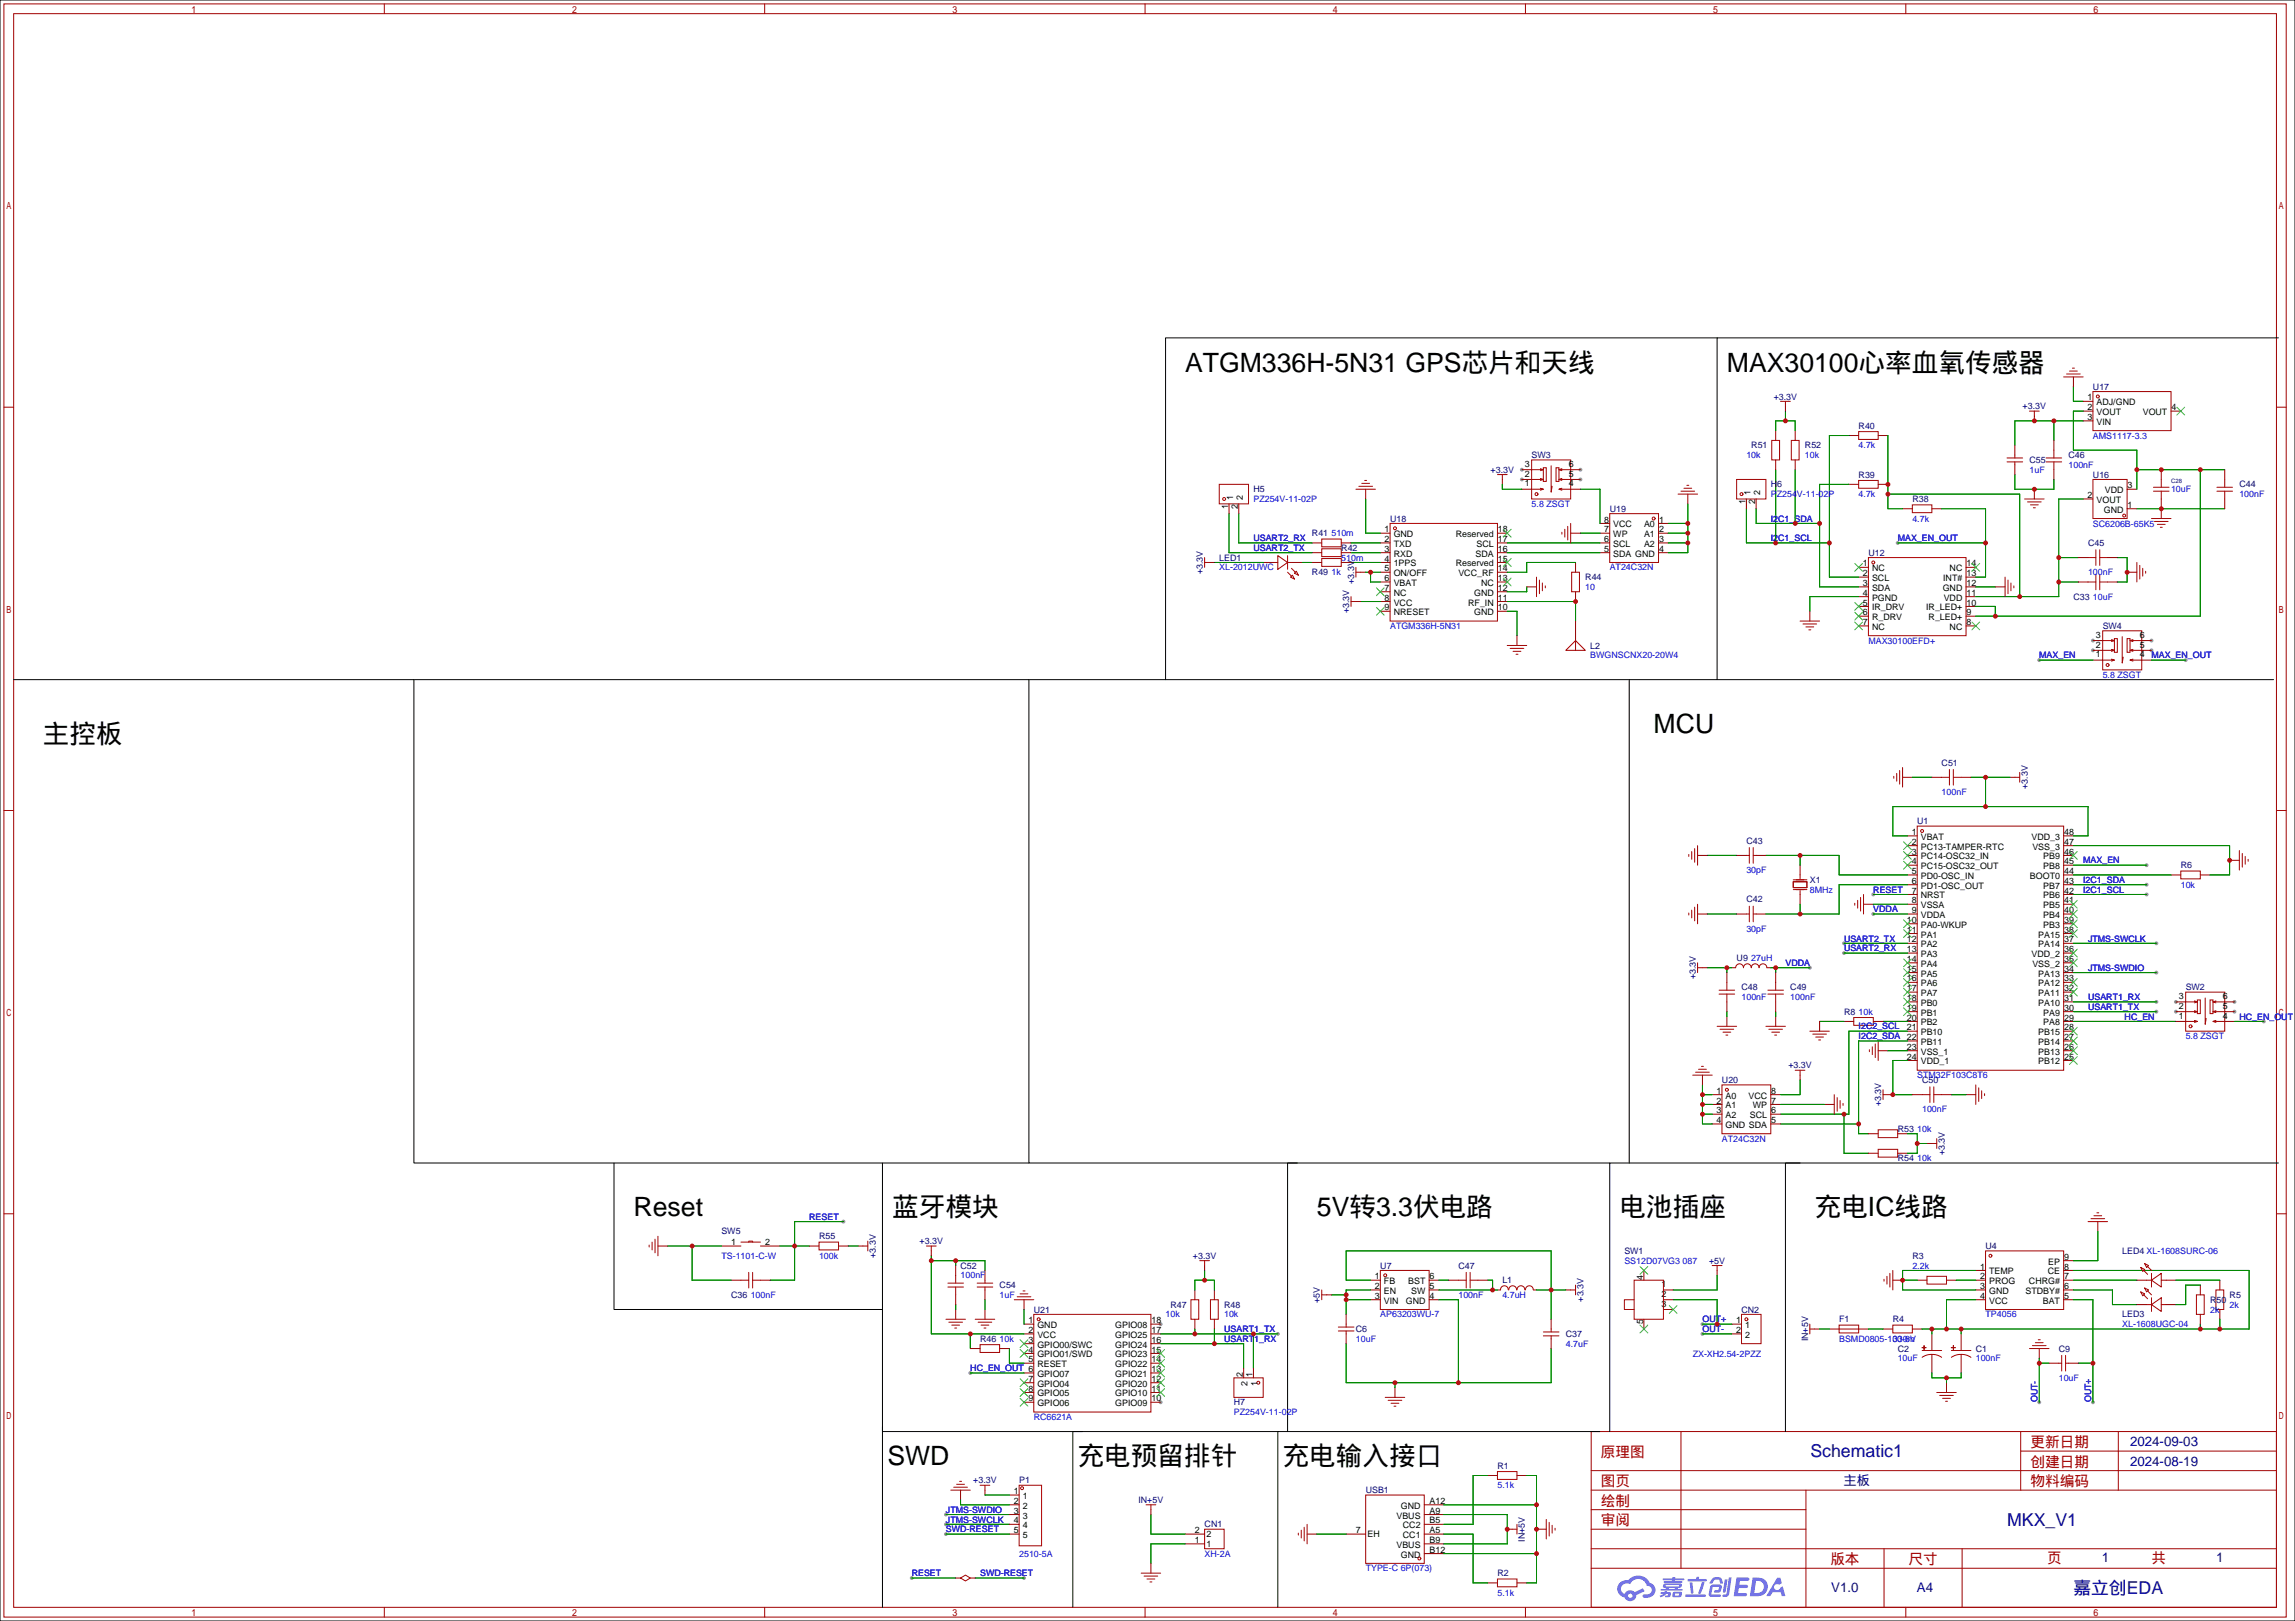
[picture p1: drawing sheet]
<svg xmlns="http://www.w3.org/2000/svg" width="597mm" height="422mm" viewBox="0 0 597 422" stroke-linecap="round" stroke-linejoin="round" font-family="sans-serif">
<defs><g id="words">
<g font-size="6.9">
<text x="308.4" y="96.7">ATGM336H-5N31 GPS芯片和天线</text>
<text x="449.3" y="96.7">MAX30100心率血氧传感器</text>
<text x="430.3" y="190.6">MCU</text>
<text x="11.2" y="193.2">主控板</text>
<text x="164.8" y="316.4">Reset</text>
<text x="232.2" y="316.4">蓝牙模块</text>
<text x="342.6" y="316.4">5V转3.3伏电路</text>
<text x="421.4" y="316.4">电池插座</text>
<text x="472.2" y="316.4">充电IC线路</text>
<text x="230.9" y="381.1">SWD</text>
<text x="280.4" y="381.1">充电预留排针</text>
<text x="333.8" y="381.1">充电输入接口</text>
</g>
<g font-size="4.6" fill="#000080">
<text x="471" y="379.1">Schematic1</text>
<text x="522.3" y="396.8">MKX_V1</text>
<text x="539.5" y="414.6">嘉立创EDA</text>
</g>
<g font-size="3.8" fill="#a00000">
<text x="528.3" y="376.4">更新日期</text>
<text x="416.6" y="379">原理图</text>
<text x="528.3" y="381.5">创建日期</text>
<text x="416.6" y="386.6">图页</text>
<text x="528.3" y="386.6">物料编码</text>
<text x="416.6" y="391.7">绘制</text>
<text x="416.6" y="396.7">审阅</text>
<text x="476.2" y="406.9">版本</text>
<text x="496.6" y="406.9">尺寸</text>
<text x="532.6" y="406.7">页</text>
<text x="559.8" y="406.7">共</text>
</g>
<g font-size="3.5" fill="#000080">
<text x="554.2" y="376.1">2024-09-03</text>
<text x="554.2" y="381.2">2024-08-19</text>
<text x="479.6" y="386.3">主板</text>
<text x="546.9" y="406.3">1</text>
<text x="576.6" y="406.3">1</text>
<text x="476.5" y="414.2">V1.0</text>
<text x="498.8" y="414.2">A4</text>
</g>
<g font-size="2.3" fill="#000080">
<text x="544.6" y="101.4">U17</text>
<text x="461.5" y="103.9">+3.3V</text>
<text x="526.3" y="106.5">+3.3V</text>
<text x="483.6" y="111.6">R40</text>
<text x="398.5" y="119.2">SW3</text>
<text x="455.7" y="116.6">R51</text>
<text x="469.6" y="116.6">R52</text>
<text x="538.2" y="119.2">C46</text>
<text x="387.9" y="123">+3.3V</text>
<text x="483.6" y="124.3">R39</text>
<text x="528.1" y="120.4">C55</text>
<text x="544.6" y="124.3">U16</text>
<text x="326.1" y="128.1">H5</text>
<text x="460.8" y="126.8">H6</text>
<text x="497.6" y="130.6">R38</text>
<text x="582.7" y="126.8">C44</text>
<text x="361.7" y="135.7">U18</text>
<text x="418.8" y="133.1">U19</text>
<text x="341.4" y="139.5">R41</text>
<text x="349" y="143.3">R42</text>
<text x="543.3" y="142">C45</text>
<text x="313" y="149.4" transform="rotate(-90 313 149.4)">+3.3V</text>
<text x="317.2" y="145.8">LED1</text>
<text x="341.4" y="149.7">R49</text>
<text x="486.2" y="144.6">U12</text>
<text x="352.3" y="151.9" transform="rotate(-90 352.3 151.9)">+3.3V</text>
<text x="412.5" y="150.9">R44</text>
<text x="351.1" y="159.5" transform="rotate(-90 351.1 159.5)">+3.3V</text>
<text x="539.5" y="156">C33</text>
<text x="547.1" y="163.6">SW4</text>
<text x="413.8" y="168.7">L2</text>
<text x="505.2" y="199.2">C51</text>
<text x="527.6" y="205.2" transform="rotate(-90 527.6 205.2)">+3.3V</text>
<text x="498.9" y="214.4">U1</text>
<text x="454.4" y="219.5">C43</text>
<text x="567.4" y="225.9">R6</text>
<text x="470.9" y="229.7">X1</text>
<text x="454.4" y="234.7">C42</text>
<text x="451.9" y="250">U9</text>
<text x="441.2" y="254.8" transform="rotate(-90 441.2 254.8)">+3.3V</text>
<text x="453.1" y="257.6">C48</text>
<text x="465.8" y="257.6">C49</text>
<text x="568.7" y="257.6">SW2</text>
<text x="479.8" y="264">R8</text>
<text x="448.1" y="281.7">U20</text>
<text x="465.3" y="277.9">+3.3V</text>
<text x="500.1" y="281.7">C50</text>
<text x="489.5" y="287.8" transform="rotate(-90 489.5 287.8)">+3.3V</text>
<text x="493.8" y="294.4">R53</text>
<text x="493.8" y="302.1">R54</text>
<text x="506" y="300.5" transform="rotate(-90 506 300.5)">+3.3V</text>
<text x="187.7" y="321.1">SW5</text>
<text x="213.1" y="322.4">R55</text>
<text x="239.3" y="323.6">+3.3V</text>
<text x="227.9" y="327.2" transform="rotate(-90 227.9 327.2)">+3.3V</text>
<text x="249.9" y="330">C52</text>
<text x="310.4" y="327.5">+3.3V</text>
<text x="359.2" y="330">U7</text>
<text x="379.5" y="330">C47</text>
<text x="422.7" y="326.2">SW1</text>
<text x="444.7" y="328.7">+5V</text>
<text x="497.6" y="327.5">R3</text>
<text x="516.6" y="324.9">U4</text>
<text x="552.2" y="326.2">LED4 XL-1608SURC-06</text>
<text x="260.1" y="335.1">C54</text>
<text x="390.9" y="333.8">L1</text>
<text x="190.2" y="337.6">C36</text>
<text x="269" y="341.4">U21</text>
<text x="304.5" y="340.2">R47</text>
<text x="318.5" y="340.2">R48</text>
<text x="343.5" y="338.9" transform="rotate(-90 343.5 338.9)">+5V</text>
<text x="412" y="338.6" transform="rotate(-90 412 338.6)">+3.3V</text>
<text x="453.1" y="341.4">CN2</text>
<text x="575.1" y="338.9">R50</text>
<text x="580.1" y="337.6">R5</text>
<text x="352.8" y="346.5">C6</text>
<text x="407.4" y="347.8">C37</text>
<text x="478.5" y="344">F1</text>
<text x="492.5" y="344">R4</text>
<text x="552.2" y="342.7">LED3</text>
<text x="255" y="349">R46</text>
<text x="470.5" y="348.9" transform="rotate(-90 470.5 348.9)">IN+5V</text>
<text x="493.8" y="351.6">C2</text>
<text x="514.1" y="351.6">C1</text>
<text x="535.7" y="351.6">C9</text>
<text x="321.1" y="365.6">H7</text>
<text x="389.6" y="382.1">R1</text>
<text x="253.2" y="385.9">+3.3V</text>
<text x="265.2" y="385.9">P1</text>
<text x="355.3" y="388.4">USB1</text>
<text x="296.2" y="391">IN+5V</text>
<text x="313.4" y="397.3">CN1</text>
<text x="396.8" y="401" transform="rotate(-90 396.8 401)">IN+5V</text>
<text x="389.6" y="410">R2</text>
</g>
<g font-size="2.3">
<text x="543.2" y="104.2">1</text>
<text x="543.2" y="106.7">2</text>
<text x="545.5" y="105.4">ADJ/GND</text>
<text x="545.5" y="108">VOUT</text>
<text x="557.5" y="108">VOUT</text>
<text x="565" y="106.7">4</text>
<text x="543.2" y="109.2">3</text>
<text x="545.5" y="110.5">VIN</text>
<text x="396.8" y="124">2</text>
<text x="396.8" y="121.5">3</text>
<text x="408.2" y="121.5">6</text>
<text x="408.2" y="124">5</text>
<text x="320.8" y="130.1" transform="rotate(-90 320.8 130.1)">1</text>
<text x="323.4" y="130.1" transform="rotate(-90 323.4 130.1)">2</text>
<text x="396.8" y="126.5">1</text>
<text x="408.2" y="126.5">4</text>
<text x="454.2" y="131.2" transform="rotate(-90 454.2 131.2)">1</text>
<text x="455.4" y="128.9" transform="rotate(-90 455.4 128.9)">1</text>
<text x="456.7" y="131.2" transform="rotate(-90 456.7 131.2)">2</text>
<text x="458" y="128.9" transform="rotate(-90 458 128.9)">2</text>
<text x="543.2" y="129.6">2</text>
<text x="545.5" y="130.8">VOUT</text>
<text x="547.7" y="128.3">VDD</text>
<text x="553.6" y="127">3</text>
<text x="319.6" y="132.5" transform="rotate(-90 319.6 132.5)">1</text>
<text x="322.1" y="132.5" transform="rotate(-90 322.1 132.5)">2</text>
<text x="417.4" y="135.9">8</text>
<text x="419.8" y="137.2">VCC</text>
<text x="427.8" y="137.2">A0</text>
<text x="431.7" y="135.9">1</text>
<text x="547.4" y="133.4">GND</text>
<text x="553.6" y="132.1">1</text>
<text x="360.3" y="138.5">1</text>
<text x="360.3" y="141">2</text>
<text x="360.3" y="143.5">3</text>
<text x="362.6" y="139.7">GND</text>
<text x="362.6" y="142.3">TXD</text>
<text x="378.8" y="139.7">Reserved</text>
<text x="384.2" y="142.3">SCL</text>
<text x="389.8" y="143.5">16</text>
<text x="389.8" y="141">17</text>
<text x="389.8" y="138.5">18</text>
<text x="417.4" y="143.5">5</text>
<text x="417.4" y="141">6</text>
<text x="417.4" y="138.5">7</text>
<text x="419.8" y="142.3">SCL</text>
<text x="419.8" y="139.7">WP</text>
<text x="427.8" y="139.7">A1</text>
<text x="427.8" y="142.3">A2</text>
<text x="431.7" y="138.5">2</text>
<text x="431.7" y="141">3</text>
<text x="431.7" y="143.5">4</text>
<text x="360.3" y="146.1">4</text>
<text x="360.3" y="148.6">5</text>
<text x="362.6" y="144.8">RXD</text>
<text x="362.6" y="147.3">1PPS</text>
<text x="362.6" y="149.9">ON/OFF</text>
<text x="378.8" y="147.3">Reserved</text>
<text x="379.5" y="149.9">VCC_RF</text>
<text x="383.9" y="144.8">SDA</text>
<text x="389.8" y="148.6">14</text>
<text x="389.8" y="146.1">15</text>
<text x="419.8" y="144.8">SDA GND</text>
<text x="484.7" y="147.3">1</text>
<text x="484.7" y="149.9">2</text>
<text x="487.1" y="148.6">NC</text>
<text x="507.3" y="148.6">NC</text>
<text x="511.7" y="149.9">13</text>
<text x="511.7" y="147.3">14</text>
<text x="360.3" y="151.2">6</text>
<text x="360.3" y="153.7">7</text>
<text x="362.6" y="152.4">VBAT</text>
<text x="362.6" y="155">NC</text>
<text x="383.6" y="155">GND</text>
<text x="385.4" y="152.4">NC</text>
<text x="389.8" y="153.7">12</text>
<text x="389.8" y="151.2">13</text>
<text x="484.7" y="152.4">3</text>
<text x="484.7" y="155">4</text>
<text x="487.1" y="151.2">SCL</text>
<text x="487.1" y="153.7">SDA</text>
<text x="505.5" y="153.7">GND</text>
<text x="505.6" y="151.2">INT#</text>
<text x="511.7" y="155">11</text>
<text x="511.7" y="152.4">12</text>
<text x="360.3" y="156.2">8</text>
<text x="360.3" y="158.8">9</text>
<text x="362.6" y="157.5">VCC</text>
<text x="362.6" y="160">NRESET</text>
<text x="382" y="157.5">RF_IN</text>
<text x="383.6" y="160">GND</text>
<text x="389.8" y="158.8">10</text>
<text x="389.8" y="156.2">11</text>
<text x="484.7" y="157.5">5</text>
<text x="484.7" y="160">6</text>
<text x="487.1" y="156.2">PGND</text>
<text x="487.1" y="158.8">IR_DRV</text>
<text x="487.1" y="161.3">R_DRV</text>
<text x="501.2" y="158.8">IR_LED+</text>
<text x="501.8" y="161.3">R_LED+</text>
<text x="505.7" y="156.2">VDD</text>
<text x="511.7" y="160">9</text>
<text x="511.7" y="157.5">10</text>
<text x="484.7" y="162.6">7</text>
<text x="487.1" y="163.9">NC</text>
<text x="507.3" y="163.9">NC</text>
<text x="511.7" y="162.6">8</text>
<text x="545.3" y="165.9">3</text>
<text x="556.8" y="165.9">6</text>
<text x="545.3" y="171">1</text>
<text x="545.3" y="168.4">2</text>
<text x="556.8" y="168.4">5</text>
<text x="556.8" y="171">4</text>
<text x="497.4" y="217.2">1</text>
<text x="497.4" y="219.7">2</text>
<text x="499.8" y="218.5">VBAT</text>
<text x="499.8" y="221">PC13-TAMPER-RTC</text>
<text x="528.6" y="218.5">VDD_3</text>
<text x="528.8" y="221">VSS_3</text>
<text x="537.1" y="219.7">47</text>
<text x="537.1" y="217.2">48</text>
<text x="497.4" y="222.3">3</text>
<text x="497.4" y="224.8">4</text>
<text x="497.4" y="227.4">5</text>
<text x="499.8" y="223.5">PC14-OSC32_IN</text>
<text x="499.8" y="226.1">PC15-OSC32_OUT</text>
<text x="531.7" y="226.1">PB8</text>
<text x="531.7" y="223.5">PB9</text>
<text x="537.1" y="227.4">44</text>
<text x="537.1" y="224.8">45</text>
<text x="537.1" y="222.3">46</text>
<text x="497.4" y="229.9">6</text>
<text x="497.4" y="232.4">7</text>
<text x="499.8" y="228.6">PD0-OSC_IN</text>
<text x="499.8" y="231.2">PD1-OSC_OUT</text>
<text x="499.8" y="233.7">NRST</text>
<text x="528.2" y="228.6">BOOT0</text>
<text x="531.7" y="233.7">PB6</text>
<text x="531.7" y="231.2">PB7</text>
<text x="537.1" y="232.4">42</text>
<text x="537.1" y="229.9">43</text>
<text x="497.4" y="235">8</text>
<text x="497.4" y="237.5">9</text>
<text x="499.8" y="236.2">VSSA</text>
<text x="499.8" y="238.8">VDDA</text>
<text x="531.7" y="238.8">PB4</text>
<text x="531.7" y="236.2">PB5</text>
<text x="537.1" y="237.5">40</text>
<text x="537.1" y="235">41</text>
<text x="496.2" y="240.1">10</text>
<text x="496.2" y="242.6">11</text>
<text x="496.2" y="245.1">12</text>
<text x="499.8" y="241.3">PA0-WKUP</text>
<text x="499.8" y="243.9">PA1</text>
<text x="530.4" y="243.9">PA15</text>
<text x="531.7" y="241.3">PB3</text>
<text x="537.1" y="245.1">37</text>
<text x="537.1" y="242.6">38</text>
<text x="537.1" y="240.1">39</text>
<text x="496.2" y="247.7">13</text>
<text x="496.2" y="250.2">14</text>
<text x="499.8" y="246.4">PA2</text>
<text x="499.8" y="248.9">PA3</text>
<text x="499.8" y="251.5">PA4</text>
<text x="528.6" y="248.9">VDD_2</text>
<text x="528.8" y="251.5">VSS_2</text>
<text x="530.4" y="246.4">PA14</text>
<text x="537.1" y="250.2">35</text>
<text x="537.1" y="247.7">36</text>
<text x="496.2" y="252.8">15</text>
<text x="496.2" y="255.3">16</text>
<text x="496.2" y="257.8">17</text>
<text x="499.8" y="254">PA5</text>
<text x="499.8" y="256.6">PA6</text>
<text x="530.4" y="256.6">PA12</text>
<text x="530.4" y="254">PA13</text>
<text x="537.1" y="257.8">32</text>
<text x="537.1" y="255.3">33</text>
<text x="537.1" y="252.8">34</text>
<text x="496.2" y="260.4">18</text>
<text x="496.2" y="262.9">19</text>
<text x="499.8" y="259.1">PA7</text>
<text x="499.8" y="261.6">PB0</text>
<text x="530.4" y="261.6">PA10</text>
<text x="530.4" y="259.1">PA11</text>
<text x="537.1" y="262.9">30</text>
<text x="537.1" y="260.4">31</text>
<text x="566.9" y="262.4">2</text>
<text x="566.9" y="259.9">3</text>
<text x="578.4" y="259.9">6</text>
<text x="578.4" y="262.4">5</text>
<text x="496.2" y="265.5">20</text>
<text x="496.2" y="268">21</text>
<text x="499.8" y="264.2">PB1</text>
<text x="499.8" y="266.7">PB2</text>
<text x="499.8" y="269.3">PB10</text>
<text x="530.4" y="269.3">PB15</text>
<text x="531.7" y="266.7">PA8</text>
<text x="531.7" y="264.2">PA9</text>
<text x="537.1" y="268">28</text>
<text x="537.1" y="265.5">29</text>
<text x="566.9" y="265">1</text>
<text x="578.4" y="265">4</text>
<text x="496.2" y="270.5">22</text>
<text x="496.2" y="273.1">23</text>
<text x="496.2" y="275.6">24</text>
<text x="499.8" y="271.8">PB11</text>
<text x="499.8" y="274.3">VSS_1</text>
<text x="530.4" y="274.3">PB13</text>
<text x="530.4" y="271.8">PB14</text>
<text x="537.1" y="275.6">25</text>
<text x="537.1" y="273.1">26</text>
<text x="537.1" y="270.5">27</text>
<text x="499.8" y="276.9">VDD_1</text>
<text x="530.4" y="276.9">PB12</text>
<text x="446.6" y="284.5">1</text>
<text x="446.6" y="287">2</text>
<text x="449" y="285.8">A0</text>
<text x="454.9" y="285.8">VCC</text>
<text x="460.9" y="287">7</text>
<text x="460.9" y="284.5">8</text>
<text x="446.6" y="289.6">3</text>
<text x="446.6" y="292.1">4</text>
<text x="449" y="288.3">A1</text>
<text x="449" y="290.9">A2</text>
<text x="449" y="293.4">GND SDA</text>
<text x="455.3" y="290.9">SCL</text>
<text x="456.1" y="288.3">WP</text>
<text x="460.9" y="292.1">5</text>
<text x="460.9" y="289.6">6</text>
<text x="190.2" y="323.9">1</text>
<text x="199.1" y="323.9">2</text>
<text x="532.9" y="329">EP</text>
<text x="537.1" y="327.7">9</text>
<text x="357.7" y="332.8">1</text>
<text x="357.7" y="335.3">2</text>
<text x="360.1" y="334">FB</text>
<text x="366.4" y="334">BST</text>
<text x="372" y="335.3">5</text>
<text x="372" y="332.8">6</text>
<text x="427.5" y="333" transform="rotate(-90 427.5 333)">4</text>
<text x="432.3" y="334.8">1</text>
<text x="515.2" y="330.2">1</text>
<text x="515.2" y="332.8">2</text>
<text x="515.2" y="335.3">3</text>
<text x="517.6" y="331.5">TEMP</text>
<text x="517.6" y="334">PROG</text>
<text x="527.9" y="334">CHRG#</text>
<text x="532.8" y="331.5">CE</text>
<text x="537.1" y="335.3">6</text>
<text x="537.1" y="332.8">7</text>
<text x="537.1" y="330.2">8</text>
<text x="357.7" y="337.8">3</text>
<text x="360.1" y="336.6">EN</text>
<text x="360.1" y="339.1">VIN</text>
<text x="365.8" y="339.1">GND</text>
<text x="367.2" y="336.6">SW</text>
<text x="372" y="337.8">4</text>
<text x="432.3" y="339.9">3</text>
<text x="432.3" y="337.4">2</text>
<text x="515.2" y="337.8">4</text>
<text x="517.6" y="336.6">GND</text>
<text x="517.6" y="339.1">VCC</text>
<text x="527" y="336.6">STDBY#</text>
<text x="531.5" y="339.1">BAT</text>
<text x="537.1" y="337.8">5</text>
<text x="267.6" y="344.2">1</text>
<text x="267.6" y="346.7">2</text>
<text x="269.9" y="345.5">GND</text>
<text x="290.2" y="345.5">GPIO08</text>
<text x="299.6" y="346.7">17</text>
<text x="299.6" y="344.2">18</text>
<text x="427.5" y="344.4" transform="rotate(-90 427.5 344.4)">5</text>
<text x="451.7" y="344.2">1</text>
<text x="451.7" y="346.7">2</text>
<text x="454.1" y="345.5">1</text>
<text x="267.6" y="349.3">3</text>
<text x="267.6" y="351.8">4</text>
<text x="269.9" y="348">VCC</text>
<text x="269.9" y="350.5">GPIO00/SWC</text>
<text x="269.9" y="353.1">GPIO01/SWD</text>
<text x="290.2" y="353.1">GPIO23</text>
<text x="290.2" y="350.5">GPIO24</text>
<text x="290.2" y="348">GPIO25</text>
<text x="299.6" y="351.8">15</text>
<text x="299.6" y="349.3">16</text>
<text x="454.1" y="348">2</text>
<text x="267.6" y="354.4">5</text>
<text x="267.6" y="359.4">7</text>
<text x="269.9" y="355.6">RESET</text>
<text x="269.9" y="358.2">GPIO07</text>
<text x="290.2" y="358.2">GPIO21</text>
<text x="290.2" y="355.6">GPIO22</text>
<text x="299.6" y="359.4">12</text>
<text x="299.6" y="356.9">13</text>
<text x="299.6" y="354.4">14</text>
<text x="323.4" y="358.3" transform="rotate(-90 323.4 358.3)">2</text>
<text x="325.9" y="358.3" transform="rotate(-90 325.9 358.3)">1</text>
<text x="267.6" y="362">8</text>
<text x="267.6" y="364.5">9</text>
<text x="269.9" y="360.7">GPIO04</text>
<text x="269.9" y="363.2">GPIO05</text>
<text x="269.9" y="365.8">GPIO06</text>
<text x="290.2" y="365.8">GPIO09</text>
<text x="290.2" y="363.2">GPIO10</text>
<text x="290.2" y="360.7">GPIO20</text>
<text x="299.6" y="364.5">10</text>
<text x="299.6" y="362">11</text>
<text x="324.6" y="360.6" transform="rotate(-90 324.6 360.6)">2</text>
<text x="327.2" y="360.6" transform="rotate(-90 327.2 360.6)">1</text>
<text x="263.8" y="388.6">1</text>
<text x="266.1" y="389.9">1</text>
<text x="263.8" y="391.2">2</text>
<text x="263.8" y="393.7">3</text>
<text x="266.1" y="392.5">2</text>
<text x="266.1" y="395">3</text>
<text x="363.4" y="395">VBUS</text>
<text x="364.5" y="392.5">GND</text>
<text x="372" y="391.2">A12</text>
<text x="372" y="393.7">A9</text>
<text x="263.8" y="396.3">4</text>
<text x="263.8" y="398.8">5</text>
<text x="266.1" y="397.5">4</text>
<text x="266.1" y="400.1">5</text>
<text x="310.9" y="401.3">1</text>
<text x="310.9" y="398.8">2</text>
<text x="313.9" y="399.8">2</text>
<text x="352.8" y="398.8">7</text>
<text x="355.9" y="399.8">EH</text>
<text x="365" y="400.1">CC1</text>
<text x="365" y="397.5">CC2</text>
<text x="372" y="398.8">A5</text>
<text x="372" y="396.3">B5</text>
<text x="372" y="401.3">B9</text>
<text x="313.9" y="402.4">1</text>
<text x="363.4" y="402.6">VBUS</text>
<text x="364.5" y="405.2">GND</text>
<text x="372" y="403.9">B12</text>
</g>
<g font-size="2.3" fill="#00f">
<text x="454.4" y="119.2">10k</text>
<text x="469.6" y="119.2">10k</text>
<text x="483.6" y="116.6">4.7k</text>
<text x="544.6" y="114.1">AMS1117-3.3</text>
<text x="528.1" y="123">1uF</text>
<text x="538.2" y="121.7">100nF</text>
<text x="326.1" y="130.6">PZ254V-11-02P</text>
<text x="398.5" y="131.9">5.8 ZSGT</text>
<text x="460.8" y="129.3">PZ254V-11-02P</text>
<text x="483.6" y="129.3">4.7k</text>
<text x="564.9" y="128.1">10uF</text>
<text x="582.7" y="129.3">100nF</text>
<text x="460.8" y="135.7">I2C1_SDA</text>
<text x="497.6" y="135.7">4.7k</text>
<text x="544.6" y="137">SC6206B-65K5</text>
<text x="326.1" y="140.8">USART2_RX</text>
<text x="326.1" y="143.3">USART2_TX</text>
<text x="346.5" y="139.5">510m</text>
<text x="460.8" y="140.8">I2C1_SCL</text>
<text x="493.8" y="140.8">MAX_EN_OUT</text>
<text x="317.2" y="148.4">XL-2012UWC</text>
<text x="346.5" y="149.7">1k</text>
<text x="349" y="145.8">510m</text>
<text x="418.8" y="148.4">AT24C32N</text>
<text x="543.3" y="149.7">100nF</text>
<text x="412.5" y="153.5">10</text>
<text x="544.6" y="156">10uF</text>
<text x="361.7" y="163.6">ATGM336H-5N31</text>
<text x="486.2" y="167.4">MAX30100EFD+</text>
<text x="413.8" y="171.2">BWGNSCNX20-20W4</text>
<text x="530.6" y="171.2">MAX_EN</text>
<text x="559.8" y="171.2">MAX_EN_OUT</text>
<text x="547.1" y="176.3">5.8 ZSGT</text>
<text x="505.2" y="206.8">100nF</text>
<text x="454.4" y="227.1">30pF</text>
<text x="542" y="224.6">MAX_EN</text>
<text x="470.9" y="232.2">8MHz</text>
<text x="487.4" y="232.2">RESET</text>
<text x="542" y="232.2">I2C1_SCL</text>
<text x="542" y="229.7">I2C1_SDA</text>
<text x="567.4" y="230.9">10k</text>
<text x="487.4" y="237.3">VDDA</text>
<text x="454.4" y="242.4">30pF</text>
<text x="479.8" y="244.9">USART2_TX</text>
<text x="543.3" y="244.9">JTMS-SWCLK</text>
<text x="455.7" y="250">27uH</text>
<text x="464.6" y="251.3">VDDA</text>
<text x="479.8" y="247.4">USART2_RX</text>
<text x="543.3" y="252.5">JTMS-SWDIO</text>
<text x="453.1" y="260.1">100nF</text>
<text x="465.8" y="260.1">100nF</text>
<text x="483.6" y="264">10k</text>
<text x="543.3" y="262.7">USART1_TX</text>
<text x="543.3" y="260.1">USART1_RX</text>
<text x="483.6" y="267.8">I2C2_SCL</text>
<text x="552.8" y="265.2">HC_EN</text>
<text x="582.7" y="265.2">HC_EN_OUT</text>
<text x="483.6" y="270.3">I2C2_SDA</text>
<text x="568.7" y="270.3">5.8 ZSGT</text>
<text x="498.9" y="280.5">STM32F103C8T6</text>
<text x="500.1" y="289.4">100nF</text>
<text x="448.1" y="297">AT24C32N</text>
<text x="498.9" y="294.4">10k</text>
<text x="498.9" y="302.1">10k</text>
<text x="210.6" y="317.3">RESET</text>
<text x="187.7" y="327.5">TS-1101-C-W</text>
<text x="213.1" y="327.5">100k</text>
<text x="422.7" y="328.7">SS12D07VG3 087</text>
<text x="497.6" y="330">2.2k</text>
<text x="249.9" y="332.5">100nF</text>
<text x="195.3" y="337.6">100nF</text>
<text x="260.1" y="337.6">1uF</text>
<text x="379.5" y="337.6">100nF</text>
<text x="390.9" y="337.6">4.7uH</text>
<text x="575.1" y="341.4">2k</text>
<text x="580.1" y="340.2">2k</text>
<text x="303.3" y="342.7">10k</text>
<text x="318.5" y="346.5">USART1_TX</text>
<text x="318.5" y="342.7">10k</text>
<text x="359.2" y="342.7">AP63203WU-7</text>
<text x="443" y="344">OUT+</text>
<text x="443" y="346.5">OUT-</text>
<text x="516.6" y="342.7">TP4056</text>
<text x="552.2" y="345.2">XL-1608UGC-04</text>
<text x="260.1" y="349">10k</text>
<text x="318.5" y="349">USART1_RX</text>
<text x="352.8" y="349">10uF</text>
<text x="407.4" y="350.3">4.7uF</text>
<text x="440.4" y="352.9">ZX-XH2.54-2PZZ</text>
<text x="478.5" y="349">BSMD0805-100-6V</text>
<text x="492.5" y="349">330m</text>
<text x="252.5" y="356.7">HC_EN_OUT 6</text>
<text x="493.8" y="354.1">10uF</text>
<text x="514.1" y="354.1">100nF</text>
<text x="535.7" y="359.2">10uF</text>
<text x="530.1" y="364.7" transform="rotate(-90 530.1 364.7)">OUT-</text>
<text x="544.1" y="364.7" transform="rotate(-90 544.1 364.7)">OUT+</text>
<text x="269" y="369.4">RC6621A</text>
<text x="321.1" y="368.1">PZ254V-11-02P</text>
<text x="389.6" y="387.1">5.1k</text>
<text x="246.1" y="393.5">JTMS-SWDIO</text>
<text x="246.1" y="396">JTMS-SWCLK</text>
<text x="246.1" y="398.6">SWD-RESET</text>
<text x="265.2" y="404.9">2510-5A</text>
<text x="313.4" y="404.9">XH-2A</text>
<text x="237.2" y="410">RESET</text>
<text x="255" y="410">SWD-RESET</text>
<text x="355.3" y="408.7">TYPE-C 6P(073)</text>
<text x="389.6" y="415.1">5.1k</text>
</g>
<text font-size="1.6" fill="#000080" x="564.9" y="125.7">C28</text>
</g></defs>
<path d="M0 0h597.2v421.6h-597.2z" fill="#fff" stroke="#000" stroke-width=".26"/>
<g fill="#999">
<circle cx="302" cy="364.7" r=".51"/>
<circle cx="302" cy="344.4" r=".51"/>
<circle cx="581.4" cy="260.6" r=".51"/>
<circle cx="581.4" cy="263.1" r=".51"/>
<circle cx="566.2" cy="263.1" r=".51"/>
<circle cx="566.2" cy="260.6" r=".51"/>
<circle cx="411.2" cy="122.2" r=".51"/>
<circle cx="411.2" cy="124.7" r=".51"/>
<circle cx="396" cy="124.7" r=".51"/>
<circle cx="396" cy="122.2" r=".51"/>
<circle cx="559.8" cy="166.6" r=".51"/>
<circle cx="559.8" cy="169.2" r=".51"/>
<circle cx="544.6" cy="169.2" r=".51"/>
<circle cx="544.6" cy="166.6" r=".51"/>
<circle cx="561.1" cy="263.1" r=".51"/>
<circle cx="561.1" cy="260.6" r=".51"/>
<circle cx="558.5" cy="225" r=".51"/>
<circle cx="530.6" cy="364.7" r=".51"/>
<circle cx="544.6" cy="364.7" r=".51"/>
<circle cx="443" cy="344.4" r=".51"/>
<circle cx="443" cy="347" r=".51"/>
<circle cx="558.5" cy="232.7" r=".51"/>
<circle cx="558.5" cy="230.1" r=".51"/>
<circle cx="470.9" cy="251.7" r=".51"/>
<circle cx="487.4" cy="237.7" r=".51"/>
<circle cx="493.8" cy="141.2" r=".51"/>
<circle cx="479.8" cy="245.4" r=".51"/>
<circle cx="479.8" cy="247.9" r=".51"/>
<circle cx="252.5" cy="357.1" r=".51"/>
<circle cx="332.5" cy="347" r=".51"/>
<circle cx="246.1" cy="394" r=".51"/>
<circle cx="246.1" cy="396.5" r=".51"/>
<circle cx="561.1" cy="253" r=".51"/>
<circle cx="561.1" cy="245.4" r=".51"/>
<circle cx="589" cy="265.7" r=".51"/>
<circle cx="568.7" cy="171.7" r=".51"/>
<circle cx="530.6" cy="171.7" r=".51"/>
<circle cx="487.4" cy="232.7" r=".51"/>
<circle cx="219.5" cy="317.8" r=".51"/>
<circle cx="246.1" cy="399" r=".51"/>
<circle cx="237.2" cy="410.5" r=".51"/>
<circle cx="266.4" cy="410.5" r=".51"/>
</g>
<g fill="none" stroke="#a10000" stroke-width=".26">
<path d="M1 1h593.9v419.6h-593.9zM3.6 3.6h588.7v414.5h-588.7zM100 1v2.6M199 1v2.6M297.9 1v2.6M396.9 1v2.6M495.9 1v2.6M1 105.9h2.6M592.3 105.9h2.6M1 210.8h2.6M592.3 210.8h2.6M1 315.7h2.6"/>
<path d="M592.3 315.7h2.6M414 372.4h178.3v45.7h-178.3zM437.4 372.4v35.5M525.8 372.4v15.2M525.8 377.4h66.5M551.2 372.4v15.2M414 392.7h55.9M414 387.6h178.3M414 397.8h55.9M414 382.5h178.3M469.9 387.6v30.5M100 418.1v2.5"/>
<path d="M199 418.1v2.5M297.9 418.1v2.5M396.9 418.1v2.5M414 407.9h178.3M414 402.8h178.3M490.2 402.8v15.3M495.9 418.1v2.5M510.5 402.8v15.3"/>
</g>
<g fill="#5487ff">
<path d="M451.8 410.3h2.7a.48 .48 0 0 1 .7 .5 .48 .48 0 0 1-.7 .4h-1.8l-.1 1h1.9a.43 .43 0 0 1 .4 .5 .43 .43 0 0 1-.5 .4h-2l-.2 1.3h1.9a.43 .43 0 0 1 .5 .4 .43 .43 0 0 1-.5 .4h-3z"/>
<path d="M462.4 410.4h.8l.4 1.4-.7 .4a.84 .84 0 0 0-1.2 .2 .84 .84 0 0 0 .3 1.2 .84 .84 0 0 0 1.2-.4l.1-.3 .6-.3 .7 2.6h-1l-.3-1.1h-2.1l-.6 1.1h-1z"/>
<path d="M448.8 410.8h.7l-.5 3.2a.36 .36 0 0 1-.4 .3 .36 .36 0 0 1-.3-.3z"/>
<path d="M449.8 410.3h.8l-.7 4.3a1.04 1.04 0 0 1-1.8 .5l.2-.3 .8-.1 .1-.1z"/>
<path d="M445.5 410.6l.7-.3h1.4l.3 .3 .4 1.2-.7 .1-.3-1h-1l-.8 1h-.7z"/>
<path d="M445.1 412.5l.5-.4h1.7a.95 .95 0 0 1 .5 1.6l-.5 .5-1 .1a.32 .32 0 0 1-.3-.4 .32 .32 0 0 1 .3-.3h.8l.2-.8h-1.6l-.4 1.9 2.2 .1a.32 .32 0 0 1 .3 .3 .32 .32 0 0 1-.4 .3h-2.2l-.5-.3-.1-.5z"/>
<path d="M438.5 414.7h5.1a.33 .33 0 0 1 .3 .4 .33 .33 0 0 1-.4 .3h-4.8l-.2-.2z"/>
<path d="M442.8 411.6h.7l-.6 2a.98 .98 0 0 1-.7 1l-.3-.3z"/>
<path d="M439.6 411.6h.7l.3 2.6a.34 .34 0 0 1-.3 .4 .34 .34 0 0 1-.3-.3z"/>
<path d="M439.1 410.7h2.2l.3-.5h.5l-.1 .5h1.8a.32 .32 0 0 1 .3 .4 .32 .32 0 0 1-.3 .2h-4.5l-.2-.1z"/>
<path d="M432.1 414.1h1l.1-.2h.6l-.1 .2 1.1 .2-.2 1-1.3 .2v-.5h.7l.1-.4a.68 .68 0 0 0-1 .4l-1.1 .5-.2-.5 1-.4h-.7z"/>
<path d="M432.7 410.6h2.4l.1-.4h.7v.4h2.1l.3 .2-.3 .2h-2.2l-.1 .3h1.9l.2 .2-.2 .2h-4.6l-.1-.4h2.1v-.3h-2.2z"/>
<path d="M456 410.3l-.7 4.9h1.7a2.5 2.5 0 0 0 3-2.5 2.5 2.5 0 0 0-3.1-2.4zM456.9 411.2a1.65 1.65 0 0 1 2.1 1.7 1.65 1.65 0 0 1-2.2 1.5h-.4z"/>
<path d="M432.8 412.1l-.1 .8 .7 .1 .1 .3h-1.4l.1 .4h5.4l.3-.1-.3-.3h-1.1l.1-.2a.77 .77 0 0 0 .9-.3 .77 .77 0 0 0 0-.9h-4.2zM433.4 412.3l3.5 .1-.2 .3h-3.2zM434.2 413h1.7l-.2 .3h-1.4z"/>
<path d="M435.3 414.2l-.2 1.1a2.66 2.66 0 0 0 2.1 .1l.2-.1a.98 .98 0 0 0 .1-1.2l-1.7-.1zM435.9 414.5h.8l.1 .3-.2 .2h-.8z"/>
<path d="M421.5 411.7a2.23 2.23 0 0 0-.6 2.3 2.23 2.23 0 0 0 1.8 1.5 1.58 1.58 0 0 0 1.8 1 1.58 1.58 0 0 0 1.2-1.6l2.2-1-.4-.8-2.1 1a1.65 1.65 0 0 0-2.7 .5 1.47 1.47 0 0 1-.7-2.1 1.47 1.47 0 0 1 2.2-.4 2.35 2.35 0 0 1 2.3-1.4 2.35 2.35 0 0 1 2.1 1.8 1.12 1.12 0 0 1 1.2 1 1.12 1.12 0 0 1-1.1 1.2h-.7a.45 .45 0 0 0-.6 .4 .45 .45 0 0 0 .4 .5 2.12 2.12 0 0 0 2.5-.9 2.12 2.12 0 0 0-.3-2.6 1.92 1.92 0 0 1-1.3-1.3 3.4 3.4 0 0 0-5 .2l-1.2 .1zM423.6 415.1a.6 .6 0 0 1 1.2 0 .6 .6 0 0 1-1.2 0z"/>
</g>
<g fill="none" stroke="#a10000" stroke-width=".26">
<path d="M537 98h5M537.7 97.3h3.6M538.5 96.5h2M539.2 95.8h.6M398.5 119.6h10.2v10.2h-10.2zM461 114.6h2v5h-2zM463.3 104.4h2.5M464.6 104.4v1.3M466.1 114.6h2v5h-2zM483.6 112.3h5.1v2h-5.1zM522.2 119.1h4.1M524.3 118.4v.7"/>
<path d="M528.1 106.9h2.5M529.3 106.9v1.3M532.4 119.1h4M534.4 117.1v2M544.6 101.9h20.3v10.1h-20.3zM317.2 126h7.7v5.1h-7.7zM352.8 127.3h5.1M353.6 126.5h3.5M354.3 125.7h2.1M355.1 125h.5M361.7 136.1h27.9v25.4h-27.9zM389.6 123.4h2.6"/>
<path d="M390.9 123.4v1.3M400.8 127l.8 .3h-3.1M400.8 124.5l.8 .2h-3.1M400.8 121.9l.8 .3h-3.1M401.6 121.7h.7v3.5h-.7zM401.6 127.3l-.8 .2M401.6 124.7l-.8 .3M401.6 122.2l-.8 .2M403.6 121.2v6.8l.3-1.5M404.9 121.7h.7v3.5h-.7zM405.6 127.3l.8 .2M405.6 124.7l.8 .3"/>
<path d="M405.6 122.2l.8 .2M406.4 127l-.8 .3h3.1M406.4 124.5l-.8 .2h3.1M406.4 121.9l-.8 .3h3.1M406.4 138.4v.5M407.2 137.7v2M407.9 136.9v3.6M408.7 136.1v5.1M418.8 133.6h12.7v12.7h-12.7zM436.6 128.5h5.1M437.4 127.8h3.5M438.1 127h2.1"/>
<path d="M438.9 126.2h.5M451.9 124.7h7.6v5.1h-7.6zM483.6 125h5.1v2h-5.1zM497.6 131.3h5.1v2h-5.1zM522.2 120.1h4.1M524.3 120.1v.8M526.8 129.8h5.1M527.6 130.6h3.5M528.3 131.3h2.1M529.1 132.1h.5M532.4 120.1h4M534.4 120.1v2.1"/>
<path d="M544.6 124.7h8.9v10.2h-8.9zM559.8 134.9h5.1M560.3 126.7h4.1M560.3 127.8h4.1M560.6 135.6h3.5M561.3 136.4h2.1M562.1 137.2h.5M562.4 124.7v2M562.4 127.8v2M576.8 126.7h4.1M576.8 127.8h4.1M578.9 124.7v2"/>
<path d="M578.9 127.8v2M313.4 146.3h1.3M313.4 145v2.6M331.2 146.3h1.3M332.5 144.5l2.5 1.8-2.5 1.8zM335 148.8l1 1.1M335 146.3h1.3M335 144.5v3.6M335.8 150.1l.5-.5 .5 1zM336 147.8l1.1 1M336.8 149.1l.5-.5 .5 1zM343.9 140.2h5.1v2h-5.1z"/>
<path d="M343.9 142.7h5.1v2.1h-5.1zM343.9 145.3h5.1v2h-5.1zM351.5 155.2v2.5M351.5 156.5h1.3M352.8 147.6v2.5M352.8 148.8h1.3M399.8 150.1v5.1M400.6 150.9v3.5M401.3 151.6v2.1M402.1 152.4v.5M408.9 148.8h2.1v5.1h-2.1zM486.2 145h25.4v20.4h-25.4z"/>
<path d="M521.7 150.1v5.1M522.5 150.9v3.5M523.2 151.6v2.1M524 152.4v.5M543.3 151.4h2M543.3 145h2M545.3 143v4.1M545.3 149.4v4M546.4 151.4h2M546.4 143v4.1M546.4 149.4v4M546.4 145h2"/>
<path d="M556 146.3v5.1M556.8 147.1v3.5M557.5 147.8v2.1M558.3 148.6v.5M392.2 167.9h5.1M392.9 168.7h3.6M393.7 169.4h2M394.5 170.2h.5M410 166.6l2.5 2.6h-5.1l2.6-2.6v2.6M468.4 161.5h5.1M469.1 162.3h3.6M469.9 163.1h2"/>
<path d="M470.7 163.8h.5M547.1 164.1h10.2v10.1h-10.2zM549.4 171.4l.8 .3h-3.1M549.4 168.9l.8 .3h-3.1M549.4 166.4l.8 .2h-3.1M550.2 166.1h.7v3.6h-.7zM550.2 171.7l-.8 .3M550.2 169.2l-.8 .2M550.2 166.6l-.8 .3M552.2 165.6v6.9l.2-1.6M553.5 166.1h.7v3.6h-.7zM554.2 171.7l.8 .3"/>
<path d="M554.2 169.2l.8 .2M554.2 166.6l.8 .3M555 171.4l-.8 .3h3.1M555 168.9l-.8 .3h3.1M555 166.4l-.8 .2h3.1M495 199.6v5.1M441.7 220v5M492.8 201.9v.5M493.5 201.2v2M494.3 200.4v3.6M498.9 214.9h38.1v63.5h-38.1zM505.2 202.2h2"/>
<path d="M507.2 200.2v4M508.3 202.2h2M508.3 200.2v4M524.3 202.2h1.2M525.5 200.9v2.6M439.4 222.2v.6M439.4 237.5v.5M440.2 221.5v2M440.2 236.7v2.1M440.9 220.7v3.6M440.9 236v3.5M441.7 235.2v5.1"/>
<path d="M454.4 237.7h.8M454.4 222.5h.8M455.2 220.5v4M455.2 235.7v4.1M456.2 220.5v4M456.2 235.7v4.1M456.2 237.7h.7M456.2 222.5h.7M466.6 229.4h3.6v1.5h-3.6zM466.6 231.4h3.6M466.6 228.9h3.6M468.4 227.6v1"/>
<path d="M468.4 231.6v1.1M482.6 234.9v.6M483.4 234.2v2M484.1 233.4v3.6M484.9 232.7v5M567.4 226.6h5.1v2h-5.1zM582.7 221.2v5.1M583.4 222v3.6M584.2 222.8v2M585 223.5v.5M441.7 250.4v2.6M441.7 251.7h1.3"/>
<path d="M447.3 258.6h4.1M447.3 257.6h4.1M449.3 255.5v2.1M449.3 258.6v2M451.6 251.7a1.02 1.02 0 0 1 1-1 1.02 1.02 0 0 1 1 1 1.02 1.02 0 0 1 1.1-1 1.02 1.02 0 0 1 1 1 1.02 1.02 0 0 1 1-1 1.02 1.02 0 0 1 1 1 1.02 1.02 0 0 1 1-1 1.02 1.02 0 0 1 1 1M460 258.6h4.1M460 257.6h4.1M462 255.5v2.1M462 258.6v2M568.7 258.1h10.2v10.1h-10.2zM573.8 259.6v6.8l.2-1.5M440.4 279.7h5.1"/>
<path d="M441.2 278.9h3.6M442 278.1h2M442.7 277.4h.5M446.8 267h5.1M447.5 267.7h3.6M448.3 268.5h2M449.1 269.2h.5M459.5 267h5.1M460.2 267.7h3.6M461 268.5h2M461.8 269.2h.5M467.1 278.4h2.5"/>
<path d="M468.4 278.4v1.3M470.9 268.2h5.1M471.7 269h3.5M472.4 269.7h2.1M473.2 270.5h.5M482.3 264.7h5.1v2h-5.1zM486.4 273v.6M487.2 272.3v2M487.9 271.5v3.6M488.7 270.8v5M571 265.4l.8 .3h-3.1M571 262.9l.8 .2h-3.1"/>
<path d="M571 260.3l.8 .3h-3.1M571.8 260.1h.7v3.6h-.7zM571.8 265.7l-.8 .2M571.8 263.1l-.8 .3M571.8 260.6l-.8 .3M575.1 260.1h.7v3.6h-.7zM575.8 265.7l.8 .2M575.8 263.1l.8 .3M575.8 260.6l.8 .3M576.6 265.4l-.8 .3h3.1M576.6 262.9l-.8 .2h3.1M576.6 260.3l-.8 .3h3.1"/>
<path d="M448.1 282.2h12.7v12.7h-12.7zM477.3 284.7v5.1M478 285.5v3.6M478.8 286.3v2M479.6 287v.5M488.7 293.9h5.1v2h-5.1zM488.7 299h5.1v2h-5.1zM490 283.5v2.5M490 284.7h1.2M500.1 284.7h2.1M502.2 282.7v4.1M502.7 297.4h1.2"/>
<path d="M503.2 284.7h2M503.2 282.7v4.1M503.9 296.2v2.5M514.1 282.2v5.1M514.9 283v3.5M515.6 283.7v2M516.4 284.5v.5M543.3 317.8h5.1M544.1 317h3.5M544.8 316.2h2.1M545.6 315.5h.5M168.9 323.8v.6"/>
<path d="M169.7 323.1v2M170.4 322.3v3.6M171.2 321.6v5M192.8 333h2M192.8 323.1h5.1M194.8 323.1v-.3h1v.3M194.8 331v4M195.8 333h2.1M195.8 331v4M213.1 323.1h5.1v2h-5.1zM224.5 324.1h1.3M225.8 322.8v2.6"/>
<path d="M241 324.1h2.6M242.3 324.1v1.3M246.6 334.8h4.1M246.6 333.8h4.1M248.7 331.7v2.1M248.7 334.8v2M254.3 334.8h4M254.3 333.8h4M256.3 333v.8M256.3 334.8v.7M263.9 338.1h5.1M264.7 337.3h3.5"/>
<path d="M265.4 336.5h2.1M266.2 335.8h.5M309.9 338.1h2v5.1h-2zM312.2 327.9h2.5M313.4 327.9v1.3M315 338.1h2v5.1h-2zM343.9 335.5v2.6M343.9 336.8h1.3M359.2 330.5h12.7v10.1h-12.7zM379.5 333h2M381.5 331v4M382.5 333h2.1"/>
<path d="M382.5 331v4M390.4 335.5a1.01 1.01 0 0 1 1-1.1 1.01 1.01 0 0 1 1.1 1.1M392.6 335.5a1.01 1.01 0 0 1 1-1.1 1.01 1.01 0 0 1 1 1.1M394.7 335.5a1.01 1.01 0 0 1 1-1.1 1.01 1.01 0 0 1 1.1 1.1M396.9 335.5a1.01 1.01 0 0 1 1-1.1 1.01 1.01 0 0 1 1 1.1M408.7 335.5h1.3M410 334.3v2.5M425.2 333h7.6v10.2h-7.6zM425.2 338.1h-2.5v2.5h2.5M445.5 329.2h2.6M446.8 329.2v1.3M490.2 332.7v.5"/>
<path d="M491 332v2M491.7 331.2v3.6M492.5 330.5v5M501.4 332h5.1v2h-5.1zM516.6 325.4h20.4v15.2h-20.4zM557 336l1 .5-.5 .6zM557 329.7l1 .5-.5 .5zM557.8 336.8l1 1M557.8 330.5l1 1M558 335l1.1 .5-.6 .5zM558 328.7l1.1 .5-.6 .5zM558.5 339.3h1.3"/>
<path d="M558.5 333h1.3M558.8 335.8l1 1M558.8 329.4l1 1.1M559.8 339.3l2.6-1.7v3.5zM559.8 333l2.6-1.8v3.6zM559.8 331.2v3.6M559.8 337.6v3.5M562.4 339.3h1.2M562.4 333h1.2M571.5 336.8h2v5.1h-2zM576.6 335.5h2v5.1h-2zM246.1 343.2h5.1"/>
<path d="M246.9 343.9h3.5M247.6 344.7h2.1M248.4 345.4h.5M253.7 343.2h5.1M254.5 343.9h3.6M255 349.8h5.1v2h-5.1zM255.3 344.7h2M256 345.4h.5M269 341.9h30.5v25.4h-30.5zM321.1 358.4h7.6v5.1h-7.6zM348.2 346.2h4.1M348.2 345.2h4.1"/>
<path d="M350.3 344.4v.8M350.3 346.2v.8M401.6 347.5h4M401.6 346.5h4M403.6 345.7v.8M403.6 347.5v.7M453.1 341.9h5.1v7.6h-5.1zM470.9 344.4v2.6M470.9 345.7h1.3M478.5 344.7h5.1v2h-5.1zM478.5 345.7h5.1M492.5 344.7h5.1v2h-5.1z"/>
<path d="M500.1 350.5h1zM500.1 353.1a4.6 4.6 0 0 1 5.1 0M500.1 351.3h5.1M500.6 350l.1 1zM507.7 350.5h1.1zM507.7 353.1a4.6 4.6 0 0 1 5.1 0M507.7 351.3h5.1M508.3 350v1zM528.1 350.8h5M528.8 350h3.6M529.6 349.2h2M530.4 348.5h.5"/>
<path d="M535.7 354.6h.7M536.4 352.6v4M537.5 352.6v4M537.5 354.6h.7M360.4 363.5h5.1M361.2 364.2h3.5M361.9 365h2.1M362.7 365.8h.5M503.9 362.2h5.1M504.7 363h3.6M505.5 363.7h2M506.2 364.5h.5"/>
<path d="M247.4 387.6h5.1M248.2 386.8h3.5M248.9 386.1h2.1M249.7 385.3h.5M255 386.3h2.6M256.3 386.3v1.3M265.2 386.3h5.8v15.8h-5.8zM298.2 391.4h2.5M299.5 391.4v1.3M313.4 397.8h5.1v5h-5.1zM337.8 398.8v.5M338.6 398v2"/>
<path d="M339.3 397.3v3.5M340.1 396.5v5.1M355.3 388.9h15.3v17.8h-15.3zM389.6 382.8h5.1v2h-5.1zM393.4 397.8h1.3M394.7 396.5v2.5M402.3 395.2v5.1M403.1 396v3.5M403.9 396.7v2.1M404.6 397.5v.5M249.9 410.5l1.3-.8 1.3 .8-1.3 .7zM296.9 409.2h5.1"/>
<path d="M297.7 410h3.5M298.4 410.7h2.1M299.2 411.5h.5M389.6 410.7h5.1v2h-5.1z"/>
<circle cx="545.8" cy="103.1" r=".38"/>
<circle cx="318.5" cy="129.8" r=".38"/>
<circle cx="363" cy="137.4" r=".38"/>
<circle cx="399.8" cy="128.5" r=".38"/>
<circle cx="430.3" cy="134.9" r=".38"/>
<circle cx="453.1" cy="128.5" r=".38"/>
<circle cx="552.7" cy="134.1" r=".38"/>
<circle cx="487.4" cy="146.3" r=".38"/>
<circle cx="548.4" cy="173" r=".38"/>
<circle cx="500.1" cy="216.2" r=".38"/>
<circle cx="570" cy="267" r=".38"/>
<circle cx="449.3" cy="283.5" r=".38"/>
<circle cx="360.4" cy="331.7" r=".38"/>
<circle cx="517.9" cy="326.6" r=".38"/>
<circle cx="270.3" cy="343.2" r=".38"/>
<circle cx="327.4" cy="359.7" r=".38"/>
<circle cx="454.4" cy="343.2" r=".38"/>
<circle cx="265.9" cy="387.1" r=".38"/>
<circle cx="369.3" cy="405.4" r=".38"/>
</g>
<g fill="none" stroke="#870000" stroke-width=".26">
<path d="M539.5 98v2.6M462 112v2.6M462 119.6v2.6M464.6 105.7v1.2M467.1 112v2.6M467.1 119.6v2.6M481.1 113.3h2.5M488.7 113.3h2.5M524.3 115.8v2.6M529.3 108.2v1.3M534.4 114.6v2.5M542 104.4h2.6"/>
<path d="M542 106.9h2.6M542 109.5h2.6M564.9 106.9h2.5M319.8 131.1v2.5M322.3 131.1v2.5M355.3 127.3v2.5M359.2 138.7h2.5M389.6 138.7h2.6M390.9 124.7v1.3M396 127.3h2.5M396 122.2h2.5M396 124.7h2.5"/>
<path d="M408.7 127.3h2.5M408.7 138.7h2.5M408.7 122.2h2.5M408.7 124.7h2.5M416.3 138.7h2.5M416.3 136.1h2.5M431.5 138.7h2.6M431.5 136.1h2.6M439.2 128.5v2.6M454.4 129.8v2.5M456.9 129.8v2.5M481.1 126h2.5"/>
<path d="M488.7 126h2.5M495 132.3h2.6M502.7 132.3h2.5M524.3 120.9v2.5M529.3 127.3v2.5M534.4 122.2v2.5M542 129.8h2.6M553.5 132.3h2.5M553.5 127.3h2.5M562.4 122.2v2.5M562.4 129.8v5.1M578.9 122.2v2.5"/>
<path d="M578.9 129.8v2.5M314.7 146.3h1.3M328.7 146.3h2.5M336.3 146.3h2.5M341.4 141.2h2.5M341.4 143.8h2.5M341.4 146.3h2.5M349 141.2h2.5M349 143.8h2.5M349 146.3h2.5M352.8 156.5h1.3M354.1 148.8h1.2"/>
<path d="M359.2 148.8h2.5M359.2 151.4h2.5M359.2 141.2h2.5M359.2 143.8h2.5M359.2 146.3h2.5M359.2 153.9h2.5M359.2 156.5h2.5M359.2 159h2.5M389.6 148.8h2.6M389.6 151.4h2.6M389.6 141.2h2.6M389.6 143.8h2.6"/>
<path d="M389.6 146.3h2.6M389.6 153.9h2.6M389.6 156.5h2.6M389.6 159h2.6M397.3 152.7h2.5M410 146.3v2.5M410 153.9v2.6M416.3 141.2h2.5M416.3 143.8h2.5M431.5 141.2h2.6M431.5 143.8h2.6M470.9 159v2.5"/>
<path d="M483.6 147.6h2.6M483.6 150.1h2.6M483.6 152.7h2.6M483.6 155.2h2.6M483.6 157.7h2.6M511.6 147.6h2.5M511.6 150.1h2.5M511.6 152.7h2.5M511.6 155.2h2.5M511.6 157.7h2.5M519.2 152.7h2.5M540.8 151.4h2.5"/>
<path d="M540.8 145h2.5M548.4 151.4h2.5M548.4 145h2.5M553.5 148.8h2.5M394.7 165.4v2.5M410 161.5v5.1M483.6 160.3h2.6M483.6 162.8h2.6M511.6 160.3h2.5M511.6 162.8h2.5M544.6 166.6h2.5M544.6 169.2h2.5"/>
<path d="M544.6 171.7h2.5M557.3 166.6h2.5M557.3 169.2h2.5M557.3 171.7h2.5M495 202.2h2.6M496.3 217.4h2.6M496.3 220h2.6M502.7 202.2h2.5M510.3 202.2h2.5M523 202.2h1.3M537 217.4h2.5M537 220h2.5"/>
<path d="M441.7 222.5h2.5M441.7 237.7h2.5M451.9 222.5h2.5M451.9 237.7h2.5M456.9 222.5h2.6M456.9 237.7h2.6M468.4 225v2.6M468.4 232.7v2.5M484.9 235.2h2.5M496.3 222.5h2.6M496.3 225h2.6M496.3 227.6h2.6"/>
<path d="M496.3 230.1h2.6M496.3 232.7h2.6M496.3 235.2h2.6M496.3 237.7h2.6M537 222.5h2.5M537 225h2.5M537 227.6h2.5M537 230.1h2.5M537 232.7h2.5M537 235.2h2.5M537 237.7h2.5M564.9 227.6h2.5"/>
<path d="M572.5 227.6h2.6M580.1 223.8h2.6M443 251.7h1.2M449.3 253v2.5M450.6 251.7h1M459.7 251.7h1.1M462 253v2.5M496.3 240.3h2.6M496.3 242.8h2.6M496.3 245.4h2.6M496.3 247.9h2.6M496.3 250.4h2.6"/>
<path d="M496.3 253h2.6M496.3 255.5h2.6M496.3 258.1h2.6M537 240.3h2.5M537 242.8h2.5M537 245.4h2.5M537 247.9h2.5M537 250.4h2.5M537 253h2.5M537 255.5h2.5M537 258.1h2.5M443 279.7v2.5"/>
<path d="M449.3 260.6v2.5M449.3 264.4v2.6M462 260.6v2.5M462 264.4v2.6M468.4 279.7v1.2M473.5 265.7v2.5M479.8 265.7h2.5M487.4 265.7h2.6M488.7 273.3h2.5M496.3 260.6h2.6M496.3 263.1h2.6M496.3 265.7h2.6"/>
<path d="M496.3 268.2h2.6M496.3 270.8h2.6M496.3 273.3h2.6M496.3 275.8h2.6M537 260.6h2.5M537 263.1h2.5M537 265.7h2.5M537 268.2h2.5M537 270.8h2.5M537 273.3h2.5M537 275.8h2.5M566.2 260.6h2.5"/>
<path d="M566.2 263.1h2.5M566.2 265.7h2.5M578.9 260.6h2.5M578.9 263.1h2.5M578.9 265.7h2.5M445.5 284.7h2.6M445.5 287.3h2.6M445.5 289.8h2.6M445.5 292.4h2.6M460.8 284.7h2.5M460.8 287.3h2.5M460.8 289.8h2.5"/>
<path d="M460.8 292.4h2.5M474.7 287.3h2.6M486.2 294.9h2.5M486.2 300h2.5M491.2 284.7h1.3M493.8 294.9h2.5M493.8 300h2.5M497.6 284.7h2.5M501.4 297.4h1.3M505.2 284.7h2.5M511.6 284.7h2.5M545.8 317.8v2.5"/>
<path d="M171.2 324.1h2.5M187.7 324.1h5.1M190.2 333h2.6M197.9 333h2.5M197.9 324.1h5M210.6 324.1h2.5M218.2 324.1h2.5M223.3 324.1h1.2M242.3 325.4v1.2M248.7 329.2v2.5M248.7 336.8v2.5M256.3 330.5v2.5"/>
<path d="M256.3 335.5v2.6M266.4 338.1v2.5M310.9 335.5v2.6M313.4 329.2v1.3M316 335.5v2.6M345.2 336.8h1.3M356.6 333h2.6M356.6 335.5h2.6M356.6 338.1h2.6M371.9 333h2.5M371.9 335.5h2.5M371.9 338.1h2.5"/>
<path d="M376.9 333h2.6M384.6 333h2.5M389.6 335.5h.8M399 335.5h.8M407.4 335.5h1.3M427.7 330.5v2.5M432.8 335.5h2.6M432.8 338.1h2.6M446.8 330.5v1.2M492.5 333h2.5M498.9 333h2.5M506.5 333h2.5"/>
<path d="M514.1 330.5h2.5M514.1 333h2.5M514.1 335.5h2.5M514.1 338.1h2.5M537 330.5h2.5M537 333h2.5M537 335.5h2.5M537 338.1h2.5M537 327.9h2.5M556 333h2.5M556 339.3h2.5M563.6 333h2.6"/>
<path d="M563.6 339.3h2.6M572.5 334.3v2.5M577.6 333v2.5M248.7 340.6v2.6M252.5 350.8h2.5M256.3 340.6v2.6M260.1 350.8h2.5M266.4 344.4h2.6M266.4 347h2.6M266.4 354.6h2.6M266.4 349.5h2.6M266.4 352h2.6"/>
<path d="M266.4 357.1h2.6M266.4 359.7h2.6M299.5 344.4h2.5M299.5 347h2.5M299.5 354.6h2.5M299.5 349.5h2.5M299.5 352h2.5M299.5 357.1h2.5M299.5 359.7h2.5M310.9 343.2v2.5M316 343.2v2.5M323.6 355.9v2.5"/>
<path d="M326.1 355.9v2.5M350.3 341.9v2.5M350.3 347v2.5M403.6 343.2v2.5M403.6 348.2v2.6M427.7 343.2v2.5M432.8 340.6h2.6M450.6 344.4h2.5M450.6 347h2.5M472.2 345.7h1.3M476 345.7h2.5M483.6 345.7h2.6"/>
<path d="M490 345.7h2.5M497.6 345.7h2.5M502.7 347v4.3M502.7 352.3v4.8M506.5 359.7v2.5M510.3 347v4.3M510.3 352.3v4.8M530.6 350.8v2.5M533.1 354.6h2.6M538.2 354.6h2.6M572.5 341.9v2.5M577.6 340.6v2.6"/>
<path d="M266.4 362.2h2.6M266.4 364.7h2.6M299.5 362.2h2.5M299.5 364.7h2.5M363 360.9v2.6M249.9 387.6v2.5M256.3 387.6v1.3M262.6 399h2.6M262.6 391.4h2.6M262.6 394h2.6M262.6 396.5h2.6M262.6 388.9h2.6"/>
<path d="M299.5 392.7v1.3M308.4 399h5M340.1 399h2.5M350.3 399h5M370.6 399h5.1M370.6 391.4h5.1M370.6 394h5.1M370.6 396.5h5.1M387.1 383.8h2.5M392.2 397.8h1.2M394.7 383.8h2.6M399.8 397.8h2.5"/>
<path d="M248.7 410.5h1.2M252.5 410.5h1.2M299.5 406.7v2.5M308.4 401.6h5M370.6 401.6h5.1M370.6 404.1h5.1M387.1 411.7h2.5M394.7 411.7h2.6"/>
</g>
<g fill="none" stroke="#3c3" stroke-width=".26">
<path d="M566.4 105.9l2.1 2M568.5 105.9l-2.1 2M391.2 137.7l2 2M393.2 137.7l-2 2M358.1 152.9l2.1 2M358.1 158l2.1 2M360.2 152.9l-2.1 2M360.2 158l-2.1 2M391.2 150.4l2 2M391.2 145.3l2 2M393.2 150.4l-2 2M393.2 145.3l-2 2"/>
<path d="M482.6 146.6l2 2M482.6 156.7l2 2M482.6 159.3l2 2M484.6 146.6l-2 2M484.6 156.7l-2 2M484.6 159.3l-2 2M513.1 146.6l2 2M515.1 146.6l-2 2M482.6 161.8l2 2M484.6 161.8l-2 2M513.1 161.8l2 2M515.1 161.8l-2 2"/>
<path d="M495.3 218.9l2 2.1M497.3 218.9l-2 2.1M495.3 221.5l2 2M495.3 224l2 2.1M495.3 239.3l2 2M497.3 221.5l-2 2M497.3 224l-2 2.1M497.3 239.3l-2 2M538.5 239.3l2 2M538.5 236.7l2 2.1M538.5 234.2l2 2M538.5 221.5l2 2"/>
<path d="M540.5 239.3l-2 2M540.5 236.7l-2 2.1M540.5 234.2l-2 2M540.5 221.5l-2 2M495.3 241.8l2 2M495.3 249.4l2 2.1M495.3 252l2 2M495.3 254.5l2 2M495.3 257l2 2.1M495.3 259.6l2 2M497.3 241.8l-2 2M497.3 249.4l-2 2.1"/>
<path d="M497.3 252l-2 2M497.3 254.5l-2 2M497.3 257l-2 2.1M497.3 259.6l-2 2M538.5 257l2 2.1M538.5 254.5l2 2M538.5 249.4l2 2.1M538.5 246.9l2 2M538.5 241.8l2 2M540.5 257l-2 2.1M540.5 254.5l-2 2M540.5 249.4l-2 2.1"/>
<path d="M540.5 246.9l-2 2M540.5 241.8l-2 2M495.3 262.1l2 2.1M497.3 262.1l-2 2.1M538.5 274.8l2 2.1M538.5 272.3l2 2M538.5 269.7l2 2.1M538.5 267.2l2 2M540.5 274.8l-2 2.1M540.5 272.3l-2 2M540.5 269.7l-2 2.1M540.5 267.2l-2 2"/>
<path d="M426.7 329.4l2.1 2.1M428.8 329.4l-2.1 2.1M434.3 339.6l2.1 2M436.4 339.6l-2.1 2M265.4 348.5l2.1 2M265.4 351l2.1 2.1M265.4 358.6l2.1 2.1M267.5 348.5l-2.1 2M267.5 351l-2.1 2.1M267.5 358.6l-2.1 2.1M301 358.6l2 2.1M301 356.1l2 2"/>
<path d="M301 353.6l2 2M301 351l2 2.1M303 358.6l-2 2.1M303 356.1l-2 2M303 353.6l-2 2M303 351l-2 2.1M426.7 344.7l2.1 2M428.8 344.7l-2.1 2M265.4 361.2l2.1 2M265.4 363.7l2.1 2.1M267.5 361.2l-2.1 2M267.5 363.7l-2.1 2.1"/>
<path d="M301 361.2l2 2M303 361.2l-2 2"/>
</g>
<g fill="none" stroke="#008700" stroke-width=".26">
<path d="M462 112v-2.5h5.1v2.5M464.6 106.9v2.6M481.1 113.3h-5.1v36.8h7.6M491.2 113.3v19h3.8M534.4 109.5v5.1M539.5 100.6v3.8h2.5M542 106.9h-2.5v10.2h16.5v10.2M542 109.5h-17.7v6.3M319.8 133.6v10.2h21.6M322.3 133.6v7.6h19.1M355.3 129.8v8.9h3.9M390.9 126v1.3h5.1"/>
<path d="M411.2 127.3h5.1v8.8M411.2 138.7h5.1M434.1 136.1h5.1M434.1 138.7h5.1M439.2 131.1v12.7h-5.1M454.4 132.3v8.9h21.6M456.9 132.3v3.8h16.6M462 122.2v19M467.1 122.2v13.9M481.1 126h-7.6v26.7h10.1M491.2 128.5h34.3v26.7M505.2 132.3h11.4v17.8h-2.5"/>
<path d="M524.3 123.4v3.9h10.1v-2.6M542 129.8h-6.3v25.4h-21.6M556 132.3h22.9M556 122.2h22.9M572.5 122.2v38.1h-58.4M316 146.3h12.7M338.8 146.3h2.6M351.5 141.2h7.7M351.5 143.8h7.7M351.5 146.3h7.7M354.1 156.5h5.1M355.3 148.8h3.9"/>
<path d="M356.6 148.8v2.6h2.6M392.2 141.2h24.1M392.2 143.8h24.1M392.2 159h2.5v6.4M392.2 156.5h17.8v5M397.3 152.7v1.2h-5.1M410 146.3h-12.7v2.5h-5.1M434.1 141.2h5.1M483.6 155.2h-12.7v3.8M493.8 141.2h22.8M514.1 152.7h5.1M514.1 157.7h5.1v2.6"/>
<path d="M535.7 151.4h5.1M535.7 145h5.1M550.9 145h2.6v6.4h-2.6M530.6 171.7h14M559.8 171.7h8.9M496.3 217.4h-3.8v-7.6h50.8v7.6h-3.8M497.6 202.2h5.1M512.8 202.2h10.2M516.6 202.2v7.6M539.5 220h40.6v7.6h-5M444.2 222.5h7.7M444.2 237.7h7.7"/>
<path d="M459.5 222.5h19v5.1h17.8M468.4 222.5v2.5M468.4 235.2v2.5M487.4 232.7h8.9M487.4 237.7h8.9M487.4 235.2h8.9M496.3 230.1h-17.8v7.6h-19M539.5 225h19M539.5 232.7h19M539.5 230.1h19M539.5 227.6h25.4M444.2 251.7h6.4"/>
<path d="M449.3 251.7v1.3M460.8 251.7h10.1M462 251.7v1.3M479.8 245.4h16.5M479.8 247.9h16.5M539.5 245.4h21.6M539.5 253h21.6M449.3 263.1v1.3M462 263.1v1.3M473.5 265.7h6.3M490 265.7h6.3M491.2 273.3h5.1"/>
<path d="M496.3 275.8h-3.8v8.9h5.1M496.3 268.2h-15.2v21.6h-17.8M496.3 270.8h-12.7v24.1h2.6M539.5 263.1h21.6M539.5 260.6h21.6M539.5 265.7h26.7M581.4 265.7h7.6M443 284.7h2.5M443 289.8h2.5M443 282.2v10.2h2.5M443 287.3h2.5M463.3 292.4h20.3"/>
<path d="M463.3 287.3h11.4M468.4 280.9v3.8h-5.1M479.8 289.8v10.2h6.4M496.3 294.9h2.6v5.1h-2.6M498.9 297.4h2.5M507.7 284.7h3.9M219.5 317.8h-12.7v15.2h-6.4M173.7 324.1h14M180.1 324.1v8.9h10.1M202.9 324.1h7.7M220.7 324.1h2.6M242.3 327.9h14v2.6"/>
<path d="M242.3 326.6v20.4h24.1M248.7 327.9v1.3M248.7 339.3v1.3M256.3 338.1v2.5M310.9 335.5v-2.5h5.1v2.5M313.4 330.5v2.5M346.5 336.8h3.8M350.3 338.1h6.3M356.6 333h-6.3v-7.6h53.3v17.8M356.6 335.5h-6.3v6.4M374.4 333h2.5M374.4 335.5h15.2"/>
<path d="M374.4 338.1h5.1v21.6M387.1 333h1.3v2.5M399.8 335.5h7.6M435.4 338.1h11.4v6.3M446.8 331.7v3.8h-11.4M495 333h3.9M509 333h5.1M514.1 330.5h-19.1v5h19.1M514.1 338.1h-7.6v7.6M539.5 333h16.5M539.5 335.5h10.2v3.8h6.3M539.5 330.5h45.7v15.2h-85.1"/>
<path d="M539.5 338.1h5.1v26.6M545.8 320.3v7.6h-6.3M566.2 333h11.4M572.5 334.3h-3.8v5h-2.5M252.5 347v3.8M252.5 357.1h13.9M262.6 350.8v3.8h3.8M266.4 340.6v3.8M302 347h30.5M302 349.5h21.6v6.4M310.9 345.7v1.3M316 345.7v3.8"/>
<path d="M326.1 347v8.9M350.3 349.5v10.2h53.3v-8.9M363 359.7v1.2M443 344.4h7.6M443 347h7.6M473.5 345.7h2.5M486.2 345.7h3.8M502.7 357.1v1.3h7.6v-1.3M502.7 345.7v1.3M506.5 358.4v1.3M510.3 345.7v1.3M530.6 354.6h2.5"/>
<path d="M530.6 353.3v11.4M540.8 354.6h3.8M572.5 344.4v1.3M577.6 343.2v2.5M246.1 399h16.5M246.1 394h16.5M246.1 396.5h16.5M249.9 390.1v1.3h12.7M256.3 388.9h6.3M299.5 394v5h8.9M342.6 399h7.7M375.7 399h7.6v12.7h3.8"/>
<path d="M375.7 394h16.5v7.6h-16.5M375.7 391.4h24.1M387.1 383.8h-3.8v12.7h-7.6M397.3 383.8h2.5v27.9h-2.5M237.2 410.5h11.5M253.7 410.5h12.7M308.4 401.6h-8.9v5.1M375.7 404.1h24.1"/>
</g>
<g fill="none" stroke="#000" stroke-width=".26">
<path d="M446.8 87.9h-143.5v88.9M592.8 87.9h-146v88.9M3.6 176.8h588M107.7 176.8v125.7h160M267.7 176.8v125.7h69.9M423.9 176.8v125.7M159.8 302.5v38.1h69.8M229.6 302.5v69.9h52.1M418.8 302.5h-83.8v69.9M468.4 302.5h-49.6v69.9M592.8 302.5h-128.2v69.9M229.6 371.1v47"/>
<path d="M332.5 372.4h-53.4v45.7M416.3 372.4h-83.8v45.7"/>
</g>
<g fill="#c00">
<circle cx="392.2" cy="397.8" r=".63"/>
<circle cx="399.8" cy="391.4" r=".63"/>
<circle cx="399.8" cy="404.1" r=".63"/>
<circle cx="399.8" cy="397.8" r=".63"/>
<circle cx="495" cy="333" r=".63"/>
<circle cx="506.5" cy="358.4" r=".63"/>
<circle cx="530.6" cy="354.6" r=".63"/>
<circle cx="544.6" cy="354.6" r=".63"/>
<circle cx="506.5" cy="345.7" r=".63"/>
<circle cx="502.7" cy="345.7" r=".63"/>
<circle cx="510.3" cy="345.7" r=".63"/>
<circle cx="572.5" cy="345.7" r=".63"/>
<circle cx="577.6" cy="345.7" r=".63"/>
<circle cx="446.8" cy="344.4" r=".63"/>
<circle cx="350.3" cy="336.8" r=".63"/>
<circle cx="350.3" cy="338.1" r=".63"/>
<circle cx="379.5" cy="359.7" r=".63"/>
<circle cx="363" cy="359.7" r=".63"/>
<circle cx="388.4" cy="335.5" r=".63"/>
<circle cx="403.6" cy="335.5" r=".63"/>
<circle cx="580.1" cy="223.8" r=".63"/>
<circle cx="516.6" cy="202.2" r=".63"/>
<circle cx="516.6" cy="209.8" r=".63"/>
<circle cx="468.4" cy="222.5" r=".63"/>
<circle cx="468.4" cy="237.7" r=".63"/>
<circle cx="449.3" cy="251.7" r=".63"/>
<circle cx="462" cy="251.7" r=".63"/>
<circle cx="492.5" cy="284.7" r=".63"/>
<circle cx="525.5" cy="155.2" r=".63"/>
<circle cx="491.2" cy="128.5" r=".63"/>
<circle cx="535.7" cy="151.4" r=".63"/>
<circle cx="535.7" cy="145" r=".63"/>
<circle cx="491.2" cy="126" r=".63"/>
<circle cx="553.5" cy="148.8" r=".63"/>
<circle cx="529.3" cy="127.3" r=".63"/>
<circle cx="529.3" cy="109.5" r=".63"/>
<circle cx="534.4" cy="109.5" r=".63"/>
<circle cx="562.4" cy="132.3" r=".63"/>
<circle cx="476" cy="141.2" r=".63"/>
<circle cx="462" cy="141.2" r=".63"/>
<circle cx="473.5" cy="136.1" r=".63"/>
<circle cx="467.1" cy="136.1" r=".63"/>
<circle cx="519.2" cy="160.3" r=".63"/>
<circle cx="556" cy="122.2" r=".63"/>
<circle cx="572.5" cy="122.2" r=".63"/>
<circle cx="562.4" cy="122.2" r=".63"/>
<circle cx="516.6" cy="141.2" r=".63"/>
<circle cx="439.2" cy="141.2" r=".63"/>
<circle cx="439.2" cy="138.7" r=".63"/>
<circle cx="439.2" cy="136.1" r=".63"/>
<circle cx="356.6" cy="148.8" r=".63"/>
<circle cx="410" cy="156.5" r=".63"/>
<circle cx="479.8" cy="289.8" r=".63"/>
<circle cx="483.6" cy="292.4" r=".63"/>
<circle cx="443" cy="284.7" r=".63"/>
<circle cx="443" cy="287.3" r=".63"/>
<circle cx="443" cy="289.8" r=".63"/>
<circle cx="242.3" cy="327.9" r=".63"/>
<circle cx="252.5" cy="347" r=".63"/>
<circle cx="248.7" cy="327.9" r=".63"/>
<circle cx="310.9" cy="347" r=".63"/>
<circle cx="326.1" cy="347" r=".63"/>
<circle cx="316" cy="349.5" r=".63"/>
<circle cx="313.4" cy="333" r=".63"/>
<circle cx="206.8" cy="324.1" r=".63"/>
<circle cx="180.1" cy="324.1" r=".63"/>
<circle cx="464.6" cy="109.5" r=".63"/>
<circle cx="498.9" cy="297.4" r=".63"/>
</g>
<use href="#words"/>
</svg>
